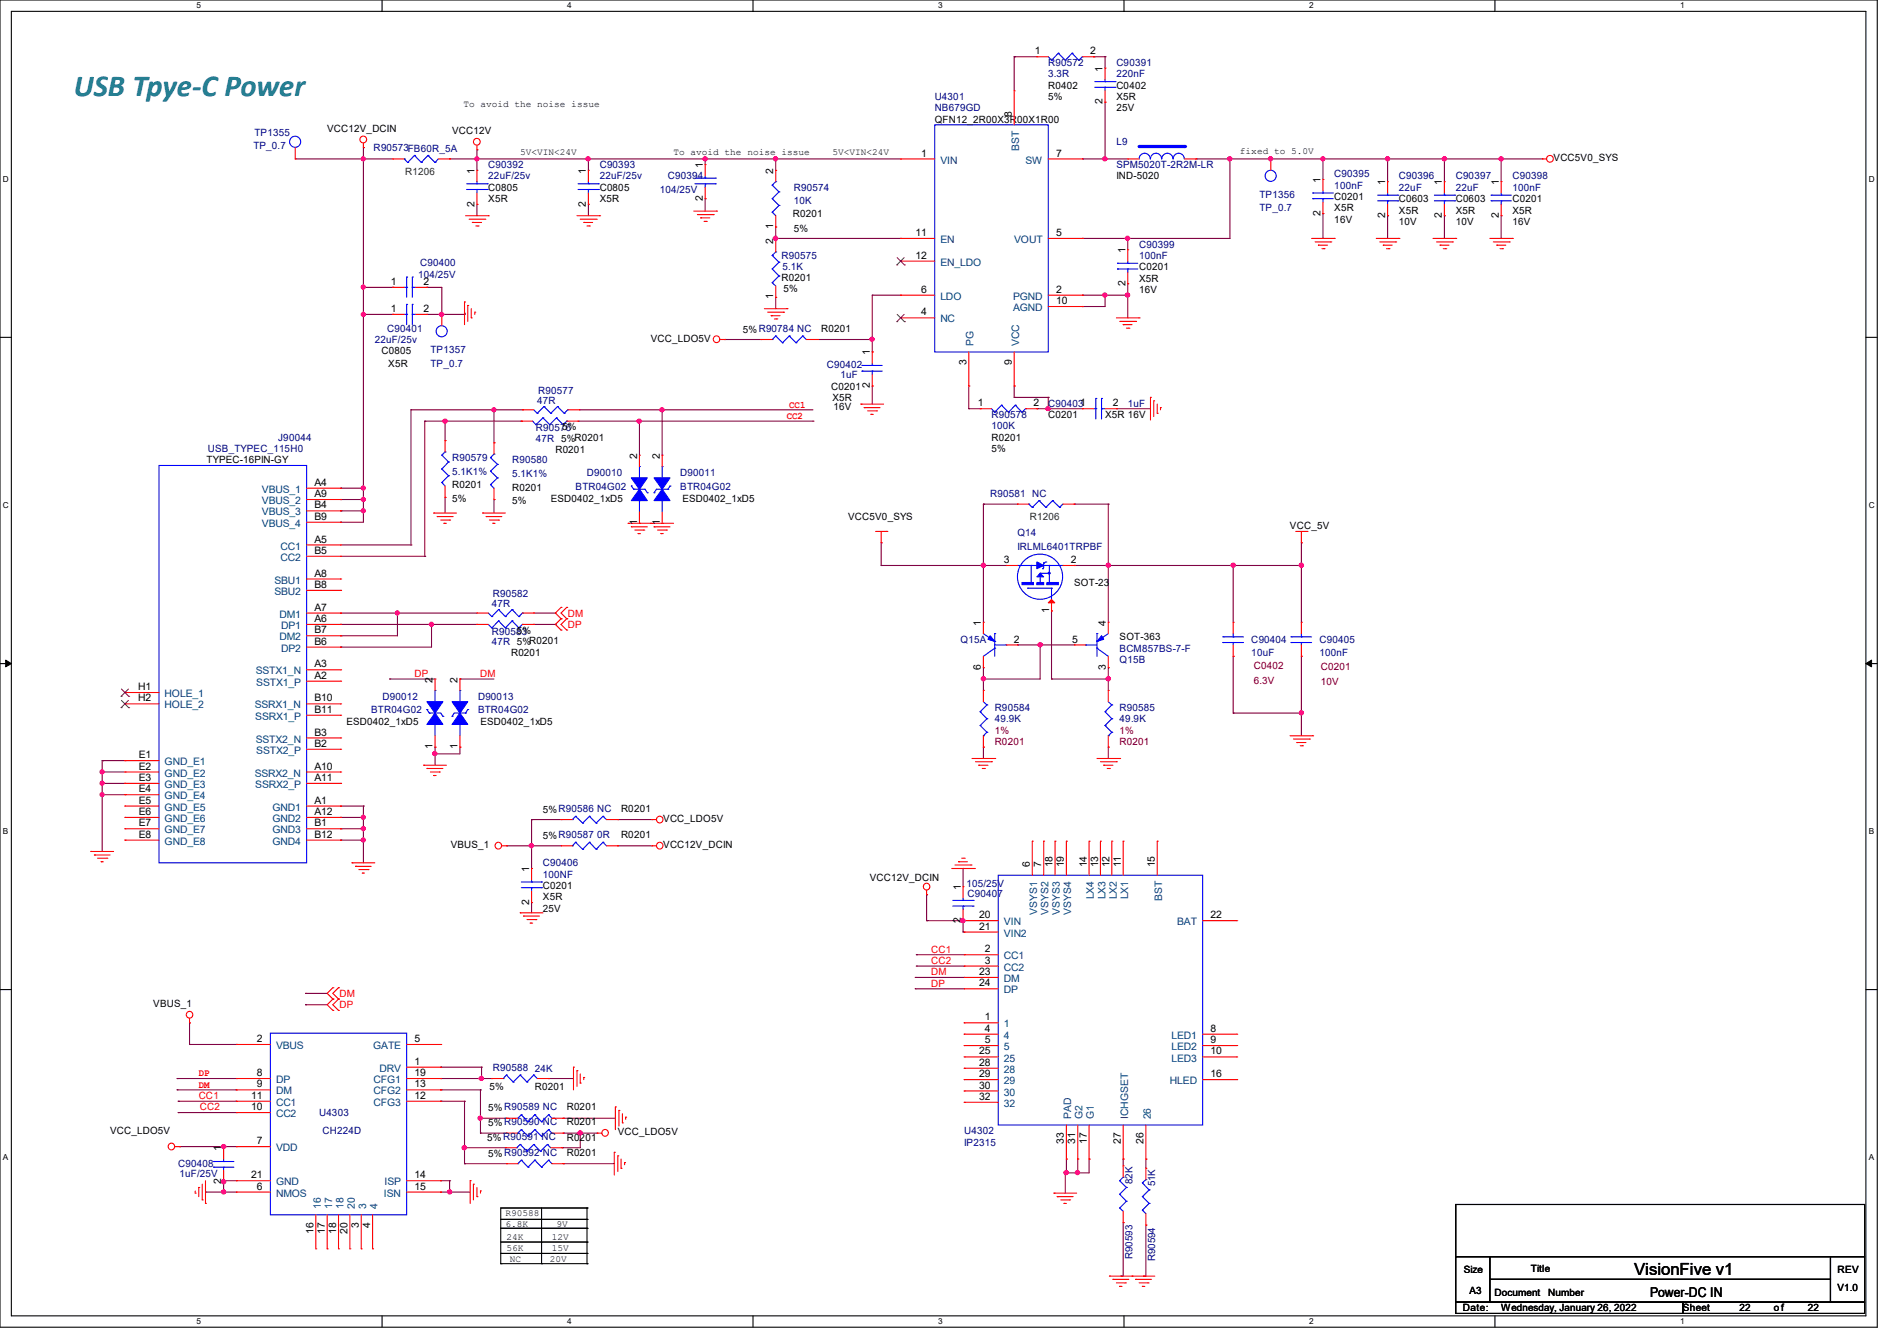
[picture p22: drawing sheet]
<svg xmlns="http://www.w3.org/2000/svg" width="297mm" height="210mm" viewBox="0 0 297 210" stroke-linecap="round" stroke-linejoin="round" font-family="sans-serif">
<defs><g id="words">
<text font-size="4.8" fill="#008080" x="11.6" y="15.1">USB Tpye-C Power</text>
<text font-size="2.6" x="255.9" y="199.7">VisionFive v1</text>
<text font-size="2.1" x="258.4" y="203.2">Power-DC IN</text>
<g font-size="1.6">
<text x="162" y="8.5">1</text>
<text x="170.7" y="8.5">2</text>
<text x="172.6" y="11.2" transform="rotate(-90 172.6 11.2)">1</text>
<text x="164.1" y="13.9">R0402</text>
<text x="164.1" y="15.7">5%</text>
<text x="172.6" y="16.3" transform="rotate(-90 172.6 16.3)">2</text>
<text x="174.8" y="13.9">C0402</text>
<text x="174.8" y="15.7">X5R</text>
<text x="174.8" y="17.4">25V</text>
<text x="51.2" y="20.7">VCC12V_DCIN</text>
<text x="70.8" y="21">VCC12V</text>
<text x="146.3" y="19.2">QFN12_2R00X3R00X1R00</text>
<text x="158.4" y="18.3" transform="rotate(-90 158.4 18.3)">8</text>
<text x="74.3" y="27.2" transform="rotate(-90 74.3 27.2)">1</text>
<text x="76.5" y="29.9">C0805</text>
<text x="91.7" y="27.2" transform="rotate(-90 91.7 27.2)">1</text>
<text x="93.9" y="29.9">C0805</text>
<text x="110" y="26.3" transform="rotate(-90 110 26.3)">1</text>
<text x="121.1" y="27.2" transform="rotate(-90 121.1 27.2)">2</text>
<text x="144.2" y="24.5">1</text>
<text x="165.4" y="24.5">7</text>
<text x="174.8" y="28.1">IND-5020</text>
<text x="206.8" y="28.7" transform="rotate(-90 206.8 28.7)">1</text>
<text x="216.9" y="29" transform="rotate(-90 216.9 29)">1</text>
<text x="225.8" y="29" transform="rotate(-90 225.8 29)">1</text>
<text x="234.7" y="29" transform="rotate(-90 234.7 29)">1</text>
<text x="243.2" y="25.3">VCC5V0_SYS</text>
<text x="74.3" y="32.3" transform="rotate(-90 74.3 32.3)">2</text>
<text x="76.5" y="31.7">X5R</text>
<text x="91.7" y="32.3" transform="rotate(-90 91.7 32.3)">2</text>
<text x="93.9" y="31.7">X5R</text>
<text x="110" y="31.5" transform="rotate(-90 110 31.5)">2</text>
<text x="121.1" y="35.9" transform="rotate(-90 121.1 35.9)">1</text>
<text x="124.1" y="34">R0201</text>
<text x="206.8" y="33.8" transform="rotate(-90 206.8 33.8)">2</text>
<text x="208.9" y="31.3">C0201</text>
<text x="208.9" y="33.1">X5R</text>
<text x="208.9" y="34.9">16V</text>
<text x="216.9" y="34.1" transform="rotate(-90 216.9 34.1)">2</text>
<text x="219" y="31.7">C0603</text>
<text x="219" y="33.4">X5R</text>
<text x="219" y="35.2">10V</text>
<text x="225.8" y="34.1" transform="rotate(-90 225.8 34.1)">2</text>
<text x="227.9" y="31.7">C0603</text>
<text x="227.9" y="33.4">X5R</text>
<text x="227.9" y="35.2">10V</text>
<text x="234.7" y="34.1" transform="rotate(-90 234.7 34.1)">2</text>
<text x="236.8" y="31.7">C0201</text>
<text x="236.8" y="33.4">X5R</text>
<text x="236.8" y="35.2">16V</text>
<text x="121.1" y="38.2" transform="rotate(-90 121.1 38.2)">2</text>
<text x="124.3" y="36.3">5%</text>
<text x="143.3" y="37">11</text>
<text x="143.3" y="40.5">12</text>
<text x="165.4" y="37">5</text>
<text x="176.2" y="39.7" transform="rotate(-90 176.2 39.7)">1</text>
<text x="61.2" y="44.6">1</text>
<text x="66.3" y="44.6">2</text>
<text x="121.1" y="46.9" transform="rotate(-90 121.1 46.9)">1</text>
<text x="122.3" y="43.9">R0201</text>
<text x="122.7" y="45.7">5%</text>
<text x="144.2" y="45.8">6</text>
<text x="165.4" y="47.6">10</text>
<text x="165.4" y="45.8">2</text>
<text x="176.2" y="44.8" transform="rotate(-90 176.2 44.8)">2</text>
<text x="178.3" y="42.3">C0201</text>
<text x="178.3" y="44.1">X5R</text>
<text x="178.3" y="45.9">16V</text>
<text x="61.2" y="48.9">1</text>
<text x="66.3" y="48.9">2</text>
<text x="101.9" y="53.5">VCC_LDO5V</text>
<text x="116.3" y="52.1">5%R90784 NC</text>
<text x="128.6" y="51.9">R0201</text>
<text x="144.2" y="49.4">4</text>
<text x="59.7" y="55.5">C0805</text>
<text x="60.8" y="57.4">X5R</text>
<text x="136.2" y="55.7" transform="rotate(-90 136.2 55.7)">1</text>
<text x="151.3" y="57.2" transform="rotate(-90 151.3 57.2)">3</text>
<text x="158.4" y="57.2" transform="rotate(-90 158.4 57.2)">9</text>
<text x="130.1" y="61">C0201</text>
<text x="130.3" y="62.8">X5R</text>
<text x="130.5" y="64.2">16V</text>
<text x="136.2" y="60.8" transform="rotate(-90 136.2 60.8)">2</text>
<text x="153.1" y="63.6">1</text>
<text x="161.8" y="63.6">2</text>
<text x="164.1" y="65.4">C0201</text>
<text x="173" y="65.4">X5R 16V</text>
<text x="174.2" y="63.6">2</text>
<text x="87" y="70.9">R0201</text>
<text x="88" y="67.4">5%</text>
<text x="99.7" y="71.8" transform="rotate(-90 99.7 71.8)">2</text>
<text x="103.3" y="71.8" transform="rotate(-90 103.3 71.8)">2</text>
<text x="155.2" y="69">R0201</text>
<text x="155.2" y="70.8">5%</text>
<text x="32.3" y="72.6">TYPEC-16PIN-GY</text>
<text x="49.2" y="76.1">A4</text>
<text x="49.2" y="77.9">A9</text>
<text x="70.8" y="76.5">R0201</text>
<text x="80.2" y="76.8">R0201</text>
<text x="49.2" y="81.4">B9</text>
<text x="49.2" y="79.6">B4</text>
<text x="70.8" y="78.6">5%</text>
<text x="80.2" y="78.9">5%</text>
<text x="86.2" y="78.6">ESD0402_1xD5</text>
<text x="99.7" y="82.3" transform="rotate(-90 99.7 82.3)">1</text>
<text x="103.3" y="82.3" transform="rotate(-90 103.3 82.3)">1</text>
<text x="106.8" y="78.6">ESD0402_1xD5</text>
<text x="132.8" y="81.4">VCC5V0_SYS</text>
<text x="202" y="82.9">VCC_5V</text>
<text x="49.2" y="85">A5</text>
<text x="49.2" y="86.7">B5</text>
<text x="157.2" y="88.2">3</text>
<text x="167.6" y="88.2">2</text>
<text x="49.2" y="95.6">A7</text>
<text x="49.2" y="90.3">A8</text>
<text x="49.2" y="92.1">B8</text>
<text x="168.2" y="91.8">SOT-23</text>
<text x="49.2" y="97.4">A6</text>
<text x="49.2" y="99.2">B7</text>
<text x="49.2" y="101">B6</text>
<text x="80.9" y="99.2">5%</text>
<text x="153.6" y="98" transform="rotate(-90 153.6 98)">1</text>
<text x="158.7" y="100.6">2</text>
<text x="164.3" y="96" transform="rotate(-90 164.3 96)">1</text>
<text x="167.8" y="100.6">5</text>
<text x="173.1" y="98" transform="rotate(-90 173.1 98)">4</text>
<text x="175.3" y="100.3">SOT-363</text>
<text x="49.2" y="106.3">A2</text>
<text x="49.2" y="104.5">A3</text>
<text x="67.7" y="106.9" transform="rotate(-90 67.7 106.9)">2</text>
<text x="71.6" y="106.9" transform="rotate(-90 71.6 106.9)">2</text>
<text x="80" y="102.8">R0201</text>
<text x="153.6" y="104.9" transform="rotate(-90 153.6 104.9)">6</text>
<text x="173.1" y="104.9" transform="rotate(-90 173.1 104.9)">3</text>
<text x="21.6" y="108.1">H1</text>
<text x="21.6" y="109.9">H2</text>
<text x="49.2" y="111.6">B11</text>
<text x="49.2" y="109.9">B10</text>
<text x="54.2" y="113.6">ESD0402_1xD5</text>
<text x="75.2" y="113.6">ESD0402_1xD5</text>
<text x="21.7" y="118.7">E1</text>
<text x="49.2" y="115.2">B3</text>
<text x="49.2" y="117">B2</text>
<text x="67.7" y="117.3" transform="rotate(-90 67.7 117.3)">1</text>
<text x="71.6" y="117.3" transform="rotate(-90 71.6 117.3)">1</text>
<text x="21.7" y="120.5">E2</text>
<text x="21.7" y="122.3">E3</text>
<text x="21.7" y="124.1">E4</text>
<text x="21.7" y="125.9">E5</text>
<text x="49.2" y="125.9">A1</text>
<text x="49.2" y="120.5">A10</text>
<text x="49.2" y="122.3">A11</text>
<text x="21.7" y="127.6">E6</text>
<text x="21.7" y="129.4">E7</text>
<text x="21.7" y="131.2">E8</text>
<text x="49.2" y="127.6">A12</text>
<text x="49.2" y="131.2">B12</text>
<text x="49.2" y="129.4">B1</text>
<text x="85" y="127.3">5%R90586 NC</text>
<text x="85" y="131.4">5%R90587 0R</text>
<text x="97.2" y="127.1">R0201</text>
<text x="97.2" y="131.2">R0201</text>
<text x="103.8" y="128.7">VCC_LDO5V</text>
<text x="70.6" y="132.8">VBUS_1</text>
<text x="82.8" y="136.6" transform="rotate(-90 82.8 136.6)">1</text>
<text x="103.8" y="132.8">VCC12V_DCIN</text>
<text x="161.3" y="135.8" transform="rotate(-90 161.3 135.8)">6</text>
<text x="163" y="135.8" transform="rotate(-90 163 135.8)">7</text>
<text x="164.8" y="135.8" transform="rotate(-90 164.8 135.8)">18</text>
<text x="166.6" y="135.8" transform="rotate(-90 166.6 135.8)">19</text>
<text x="170.1" y="135.8" transform="rotate(-90 170.1 135.8)">14</text>
<text x="171.9" y="135.8" transform="rotate(-90 171.9 135.8)">13</text>
<text x="173.7" y="135.8" transform="rotate(-90 173.7 135.8)">12</text>
<text x="175.5" y="135.8" transform="rotate(-90 175.5 135.8)">11</text>
<text x="180.8" y="135.8" transform="rotate(-90 180.8 135.8)">15</text>
<text x="82.8" y="141.7" transform="rotate(-90 82.8 141.7)">2</text>
<text x="85" y="139.2">C0201</text>
<text x="85" y="141">X5R</text>
<text x="85" y="142.8">25V</text>
<text x="136.2" y="138">VCC12V_DCIN</text>
<text x="150.4" y="139.4" transform="rotate(-90 150.4 139.4)">1</text>
<text x="153.3" y="143.8">20</text>
<text x="189.5" y="143.8">22</text>
<text x="150.4" y="144.5" transform="rotate(-90 150.4 144.5)">2</text>
<text x="153.3" y="145.6">21</text>
<text x="154.2" y="149.1">2</text>
<text x="153.3" y="152.7">23</text>
<text x="153.3" y="154.5">24</text>
<text x="154.2" y="150.9">3</text>
<text x="24" y="157.7">VBUS_1</text>
<text x="154.2" y="159.8">1</text>
<text x="154.2" y="161.6">4</text>
<text x="189.5" y="161.6">8</text>
<text x="40.2" y="163.2">2</text>
<text x="64.9" y="166.8">1</text>
<text x="64.9" y="163.2">5</text>
<text x="153.3" y="165.1">25</text>
<text x="153.3" y="166.9">28</text>
<text x="154.2" y="163.4">5</text>
<text x="189.5" y="163.4">9</text>
<text x="189.5" y="165.1">10</text>
<text x="39.3" y="173.9">10</text>
<text x="39.3" y="172.1">11</text>
<text x="40.2" y="168.5">8</text>
<text x="40.2" y="170.3">9</text>
<text x="64.9" y="172.1">12</text>
<text x="64.9" y="170.3">13</text>
<text x="64.9" y="168.5">19</text>
<text x="76.6" y="170.7">5%</text>
<text x="83.7" y="170.7">R0201</text>
<text x="88.7" y="173.9">R0201</text>
<text x="153.3" y="168.7">29</text>
<text x="153.3" y="170.5">30</text>
<text x="153.3" y="172.3">32</text>
<text x="189.5" y="168.7">16</text>
<text x="17.2" y="177.6">VCC_LDO5V</text>
<text x="40.2" y="179.2">7</text>
<text x="76.3" y="178.7">5%R90591 NC</text>
<text x="76.5" y="176.4">5%R90590 NC</text>
<text x="76.5" y="174.1">5%R90589 NC</text>
<text x="88.7" y="176.2">R0201</text>
<text x="88.7" y="178.7">R0201</text>
<text x="96.7" y="177.8">VCC_LDO5V</text>
<text x="166.6" y="179.2" transform="rotate(-90 166.6 179.2)">33</text>
<text x="168.4" y="179.2" transform="rotate(-90 168.4 179.2)">31</text>
<text x="170.1" y="179.2" transform="rotate(-90 170.1 179.2)">17</text>
<text x="175.5" y="179.2" transform="rotate(-90 175.5 179.2)">27</text>
<text x="179" y="179.2" transform="rotate(-90 179 179.2)">26</text>
<text x="34.6" y="185.4" transform="rotate(-90 34.6 185.4)">2</text>
<text x="34.6" y="180.3" transform="rotate(-90 34.6 180.3)">1</text>
<text x="39.3" y="184.5">21</text>
<text x="64.9" y="184.5">14</text>
<text x="76.5" y="181.2">5%R90592 NC</text>
<text x="88.7" y="181">R0201</text>
<text x="40.2" y="186.3">6</text>
<text x="64.9" y="186.3">15</text>
<text x="49.1" y="193.2" transform="rotate(-90 49.1 193.2)">16</text>
<text x="50.8" y="193.2" transform="rotate(-90 50.8 193.2)">17</text>
<text x="52.6" y="193.2" transform="rotate(-90 52.6 193.2)">18</text>
<text x="54.4" y="193.2" transform="rotate(-90 54.4 193.2)">20</text>
<text x="56.2" y="192.4" transform="rotate(-90 56.2 192.4)">3</text>
<text x="58" y="192.4" transform="rotate(-90 58 192.4)">4</text>
<text x="229.2" y="199.3">Size</text>
<text x="230.1" y="202.7">A3</text>
<text x="234" y="202.9">Document</text>
<text x="239.7" y="199.1">Title</text>
<text x="242.4" y="202.9">Number</text>
<text x="287.7" y="202.2">V1.0</text>
<text x="287.7" y="199.3">REV</text>
<text x="229" y="205.4">Date:</text>
<text x="235" y="205.4">Wednesday, January 26, 2022</text>
<text x="263.5" y="205.4">Sheet</text>
<text x="272.4" y="205.4">22</text>
<text x="277.7" y="205.4">o f</text>
<text x="283" y="205.4">22</text>
</g>
<g font-size="1.6" fill="#000080">
<text x="164.1" y="10.3">R90572</text>
<text x="174.8" y="10.3">C90391</text>
<text x="146.3" y="15.7">U4301</text>
<text x="146.3" y="17.4">NB679GD</text>
<text x="164.1" y="12.1">3.3R</text>
<text x="174.8" y="12.1">220nF</text>
<text x="39.7" y="23.3">TP_0.7</text>
<text x="39.8" y="21.3">TP1355</text>
<text x="58.5" y="23.7">R90573FB60R_5A</text>
<text x="174.8" y="22.8">L9</text>
<text x="76.5" y="26.3">C90392</text>
<text x="76.5" y="28.1">22uF/25v</text>
<text x="93.9" y="26.3">C90393</text>
<text x="93.9" y="28.1">22uF/25v</text>
<text x="104.6" y="28.1">C90394</text>
<text x="124.3" y="29.9">R90574</text>
<text x="174.8" y="26.3">SPM5020T-2R2M-LR</text>
<text x="208.9" y="27.8">C90395</text>
<text x="208.9" y="29.5">100nF</text>
<text x="219" y="28.1">C90396</text>
<text x="219" y="29.9">22uF</text>
<text x="227.9" y="28.1">C90397</text>
<text x="227.9" y="29.9">22uF</text>
<text x="236.8" y="28.1">C90398</text>
<text x="236.8" y="29.9">100nF</text>
<text x="103.3" y="30.2">104/25V</text>
<text x="124.3" y="32">10K</text>
<text x="197.2" y="30.9">TP1356</text>
<text x="197.2" y="33.1">TP_0.7</text>
<text x="65.8" y="41.6">C90400</text>
<text x="122.3" y="40.6">R90575</text>
<text x="178.3" y="38.8">C90399</text>
<text x="178.3" y="40.6">100nF</text>
<text x="65.4" y="43.6">104/25V</text>
<text x="122.5" y="42.3">5.1K</text>
<text x="58.7" y="53.7">22uF/25v</text>
<text x="60.6" y="51.9">C90401</text>
<text x="67.4" y="55.3">TP1357</text>
<text x="67.4" y="57.4">TP_0.7</text>
<text x="129.5" y="57.6">C90402</text>
<text x="131.6" y="59.2">1uF</text>
<text x="84.1" y="63.3">47R</text>
<text x="84.3" y="61.7">R90577</text>
<text x="155.2" y="65.4">R90578</text>
<text x="164.1" y="63.7">C904031</text>
<text x="176.6" y="63.7">1uF</text>
<text x="32.6" y="70.8">USB_TYPEC_115H0</text>
<text x="43.6" y="69">J90044</text>
<text x="83.9" y="67.6">R90576</text>
<text x="83.9" y="69.2">47R 5%R0201</text>
<text x="155.2" y="67.2">100K</text>
<text x="70.8" y="72.2">R90579</text>
<text x="70.8" y="74.3">5.1K1%</text>
<text x="80.2" y="72.6">R90580</text>
<text x="80.2" y="74.7">5.1K1%</text>
<text x="90.1" y="76.7">BTR04G02</text>
<text x="91.9" y="74.5">D90010</text>
<text x="106.5" y="74.5">D90011</text>
<text x="106.5" y="76.7">BTR04G02</text>
<text x="155" y="77.9">R90581 NC</text>
<text x="159.3" y="83.9">Q14</text>
<text x="159.3" y="86.1">IRLML6401TRPBF</text>
<text x="77" y="95.1">47R</text>
<text x="77.2" y="93.6">R90582</text>
<text x="77" y="99.4">R90583</text>
<text x="77" y="101">47R 5%R0201</text>
<text x="150.4" y="100.7">Q15A</text>
<text x="195.9" y="100.7">C90404</text>
<text x="206.6" y="100.7">C90405</text>
<text x="175.3" y="102.1">BCM857BS-7-F</text>
<text x="175.3" y="103.8">Q15B</text>
<text x="195.9" y="102.8">10uF</text>
<text x="206.6" y="102.8">100nF</text>
<text x="58.1" y="111.7">BTR04G02</text>
<text x="59.9" y="109.6">D90012</text>
<text x="74.8" y="109.6">D90013</text>
<text x="74.8" y="111.7">BTR04G02</text>
<text x="155.7" y="111.3">R90584</text>
<text x="155.7" y="113.1">49.9K</text>
<text x="175.3" y="111.3">R90585</text>
<text x="175.3" y="113.1">49.9K</text>
<text x="85" y="135.7">C90406</text>
<text x="85" y="137.5">100NF</text>
<text x="151.3" y="138.9">105/25V</text>
<text x="151.5" y="140.5">C90407</text>
<text x="77.2" y="167.7">R90588</text>
<text x="83.7" y="167.8">24K</text>
<text x="50" y="174.8">U4303</text>
<text x="50.5" y="177.6">CH224D</text>
<text x="151" y="177.6">U4302</text>
<text x="151" y="179.4">IP2315</text>
<text x="27.9" y="182.8">C90408</text>
<text x="28.1" y="184.4">1uF/25V</text>
<text x="177.3" y="185.5" transform="rotate(-90 177.3 185.5)">82K</text>
<text x="180.9" y="185.8" transform="rotate(-90 180.9 185.8)">51K</text>
<text x="177.3" y="197.2" transform="rotate(-90 177.3 197.2)">R90593</text>
<text x="180.9" y="197.5" transform="rotate(-90 180.9 197.5)">R90594</text>
</g>
<g font-size="1.6" fill="#004080">
<text x="159.6" y="23.7" transform="rotate(-90 159.6 23.7)">BST</text>
<text x="147.2" y="25.6">VIN</text>
<text x="160.6" y="25.6">SW</text>
<text x="147.2" y="38.1">EN</text>
<text x="147.2" y="41.6">EN_LDO</text>
<text x="158.8" y="38.1">VOUT</text>
<text x="147.2" y="46.9">LDO</text>
<text x="158.6" y="46.9">PGND</text>
<text x="147.2" y="50.5">NC</text>
<text x="158.6" y="48.7">AGND</text>
<text x="152.4" y="54.2" transform="rotate(-90 152.4 54.2)">PG</text>
<text x="159.6" y="54.2" transform="rotate(-90 159.6 54.2)">VCC</text>
<text x="41" y="77.2">VBUS_1</text>
<text x="41" y="79">VBUS_2</text>
<text x="41" y="82.5">VBUS_4</text>
<text x="41" y="80.7">VBUS_3</text>
<text x="43.9" y="86.1">CC1</text>
<text x="43.9" y="87.8">CC2</text>
<text x="43" y="91.4">SBU1</text>
<text x="43" y="93.2">SBU2</text>
<text x="43.8" y="96.7">DM1</text>
<text x="43.8" y="100.3">DM2</text>
<text x="44" y="98.5">DP1</text>
<text x="40" y="105.6">SSTX1_N</text>
<text x="40.1" y="107.4">SSTX1_P</text>
<text x="44" y="102.1">DP2</text>
<text x="25.8" y="109.2">HOLE_1</text>
<text x="25.8" y="111">HOLE_2</text>
<text x="39.9" y="111">SSRX1_N</text>
<text x="40" y="112.7">SSRX1_P</text>
<text x="25.8" y="119.8">GND_E1</text>
<text x="40" y="116.3">SSTX2_N</text>
<text x="40.1" y="118.1">SSTX2_P</text>
<text x="25.8" y="121.6">GND_E2</text>
<text x="25.8" y="123.4">GND_E3</text>
<text x="25.8" y="125.2">GND_E4</text>
<text x="39.9" y="121.6">SSRX2_N</text>
<text x="40" y="123.4">SSRX2_P</text>
<text x="25.8" y="127">GND_E5</text>
<text x="25.8" y="128.7">GND_E6</text>
<text x="25.8" y="130.5">GND_E7</text>
<text x="42.7" y="127">GND1</text>
<text x="42.7" y="128.7">GND2</text>
<text x="42.7" y="130.5">GND3</text>
<text x="25.8" y="132.3">GND_E8</text>
<text x="42.7" y="132.3">GND4</text>
<text x="162.4" y="143.3" transform="rotate(-90 162.4 143.3)">VSYS1</text>
<text x="164.2" y="143.3" transform="rotate(-90 164.2 143.3)">VSYS2</text>
<text x="165.9" y="143.3" transform="rotate(-90 165.9 143.3)">VSYS3</text>
<text x="167.7" y="143.3" transform="rotate(-90 167.7 143.3)">VSYS4</text>
<text x="171.3" y="140.8" transform="rotate(-90 171.3 140.8)">LX4</text>
<text x="173.1" y="140.8" transform="rotate(-90 173.1 140.8)">LX3</text>
<text x="174.8" y="140.8" transform="rotate(-90 174.8 140.8)">LX2</text>
<text x="176.6" y="140.8" transform="rotate(-90 176.6 140.8)">LX1</text>
<text x="182" y="141.2" transform="rotate(-90 182 141.2)">BST</text>
<text x="157.2" y="144.9">VIN</text>
<text x="157.2" y="146.7">VIN2</text>
<text x="184.3" y="144.9">BAT</text>
<text x="157.2" y="150.2">CC1</text>
<text x="157.2" y="152">CC2</text>
<text x="157.2" y="153.8">DM</text>
<text x="157.2" y="155.6">DP</text>
<text x="157.2" y="160.9">1</text>
<text x="43.2" y="164.3">VBUS</text>
<text x="58.4" y="164.3">GATE</text>
<text x="59.4" y="167.9">DRV</text>
<text x="157.2" y="162.7">4</text>
<text x="157.2" y="164.5">5</text>
<text x="157.2" y="166.2">25</text>
<text x="183.4" y="162.7">LED1</text>
<text x="183.4" y="164.5">LED2</text>
<text x="183.4" y="166.2">LED3</text>
<text x="43.2" y="169.6">DP</text>
<text x="43.2" y="171.4">DM</text>
<text x="43.2" y="173.2">CC1</text>
<text x="58.5" y="173.2">CFG3</text>
<text x="58.5" y="171.4">CFG2</text>
<text x="58.5" y="169.6">CFG1</text>
<text x="157.2" y="168">28</text>
<text x="157.2" y="169.8">29</text>
<text x="157.2" y="171.6">30</text>
<text x="157.2" y="173.4">32</text>
<text x="183.2" y="169.8">HLED</text>
<text x="43.2" y="175">CC2</text>
<text x="167.7" y="175.3" transform="rotate(-90 167.7 175.3)">PAD</text>
<text x="169.5" y="175.3" transform="rotate(-90 169.5 175.3)">G2</text>
<text x="171.3" y="175.3" transform="rotate(-90 171.3 175.3)">G1</text>
<text x="176.6" y="175.3" transform="rotate(-90 176.6 175.3)">ICHGSET</text>
<text x="180.2" y="175.3" transform="rotate(-90 180.2 175.3)">26</text>
<text x="43.2" y="180.3">VDD</text>
<text x="43.2" y="185.6">GND</text>
<text x="60.2" y="185.6">ISP</text>
<text x="43.2" y="187.4">NMOS</text>
<text x="50.2" y="189.4" transform="rotate(-90 50.2 189.4)">16</text>
<text x="52" y="189.4" transform="rotate(-90 52 189.4)">17</text>
<text x="53.8" y="189.4" transform="rotate(-90 53.8 189.4)">18</text>
<text x="55.5" y="189.4" transform="rotate(-90 55.5 189.4)">20</text>
<text x="57.3" y="189.4" transform="rotate(-90 57.3 189.4)">3</text>
<text x="59.1" y="189.4" transform="rotate(-90 59.1 189.4)">4</text>
<text x="60.1" y="187.4">ISN</text>
</g>
<g font-size="1.6" fill="#008000">
<text x="63.5" y="27.4">R1206</text>
<text x="161.2" y="81.4">R1206</text>
</g>
<g font-size="1.6" fill="#f00">
<text x="123.2" y="65.6">CC2</text>
<text x="123.6" y="63.8">CC1</text>
<text x="88.9" y="96.6">DM</text>
<text x="88.9" y="98.3">DP</text>
<text x="64.9" y="106">DP</text>
<text x="75.2" y="106">DM</text>
<text x="145.8" y="149.2">CC1</text>
<text x="145.8" y="151">CC2</text>
<text x="145.8" y="152.7">DM</text>
<text x="145.8" y="154.5">DP</text>
<text x="53.2" y="156.1">DM</text>
<text x="53.2" y="157.9">DP</text>
<text x="31.1" y="168.6">DP</text>
<text x="31.1" y="170.3">DM</text>
<text x="31.1" y="172.1">CC1</text>
<text x="31.3" y="173.9">CC2</text>
</g>
<g font-size="1.6" fill="#800000">
<text x="196.3" y="104.7">C0402</text>
<text x="196.3" y="107.1">6.3V</text>
<text x="206.8" y="104.9">C0201</text>
<text x="206.8" y="107.2">10V</text>
<text x="155.7" y="114.9">1%</text>
<text x="155.7" y="116.7">R0201</text>
<text x="175.3" y="114.9">1%</text>
<text x="175.3" y="116.7">R0201</text>
</g>
<g font-size="1.5">
<text x="72.6" y="16.7">To avoid the noise issue</text>
<text x="81.4" y="24.3">5V&lt;VIN&lt;24V</text>
<text x="105.5" y="24.3">To avoid the noise issue</text>
<text x="130.3" y="24.3">5V&lt;VIN&lt;24V</text>
<text x="194.1" y="24.2">fixed to 5.0V</text>
<text x="79.1" y="190.4">R90588</text>
<text x="79.1" y="192.2">6.8K</text>
<text x="79.3" y="194.1">24K</text>
<text x="79.3" y="195.9">56K</text>
<text x="79.8" y="197.7">NC</text>
<text x="86.1" y="197.7">20V</text>
<text x="86.4" y="194.1">12V</text>
<text x="86.4" y="195.9">15V</text>
<text x="87.1" y="192.2">9V</text>
</g>
<g font-size="1.3">
<text x="30.8" y="1.3">5</text>
<text x="88.8" y="1.3">4</text>
<text x="146.9" y="1.3">3</text>
<text x="205" y="1.3">2</text>
<text x="263.1" y="1.3">1</text>
<text x=".5" y="28.4">D</text>
<text x="292.6" y="28.4">D</text>
<text x=".5" y="79.5">C</text>
<text x="292.6" y="79.5">C</text>
<text x=".5" y="130.6">B</text>
<text x="292.6" y="130.6">B</text>
<text x=".5" y="181.7">A</text>
<text x="292.6" y="181.7">A</text>
<text x="30.8" y="207.4">5</text>
<text x="88.8" y="207.4">4</text>
<text x="146.9" y="207.4">3</text>
<text x="205" y="207.4">2</text>
<text x="263.1" y="207.4">1</text>
</g>
</g></defs>
<path d="M0 0h293.9v207.9h-293.9zM1.8 1.8h290.3v204.3h-290.3z" fill="none" stroke="#000" stroke-width=".17"/>
<g fill="#fff">
<path d="M30.8 .2h.7v1.4h-.7z"/>
<path d="M30.8 206.2h.7v1.4h-.7z"/>
</g>
<path d="M59.8 0v1.8M59.8 206.1v1.8" fill="none" stroke="#000" stroke-width=".17"/>
<g fill="#fff">
<path d="M88.8 .2h.7v1.4h-.7z"/>
<path d="M88.8 206.2h.7v1.4h-.7z"/>
</g>
<path d="M117.9 0v1.8M117.9 206.1v1.8" fill="none" stroke="#000" stroke-width=".17"/>
<g fill="#fff">
<path d="M146.9 .2h.7v1.4h-.7z"/>
<path d="M146.9 206.2h.7v1.4h-.7z"/>
</g>
<path d="M176 0v1.8M176 206.1v1.8" fill="none" stroke="#000" stroke-width=".17"/>
<g fill="#fff">
<path d="M205 .2h.7v1.4h-.7z"/>
<path d="M205 206.2h.7v1.4h-.7z"/>
</g>
<path d="M234.1 0v1.8M234.1 206.1v1.8" fill="none" stroke="#000" stroke-width=".17"/>
<g fill="#fff">
<path d="M263.1 .2h.6v1.4h-.6z"/>
<path d="M263.1 206.2h.6v1.4h-.6z"/>
<path d="M.5 27.3h.9v1.4h-.9z"/>
<path d="M292.6 27.3h.9v1.4h-.9z"/>
<path d="M.5 78.4h.9v1.4h-.9z"/>
<path d="M292.6 78.4h.9v1.4h-.9z"/>
</g>
<path d="M0 52.8h1.8M292.1 52.8h1.8" fill="none" stroke="#000" stroke-width=".17"/>
<g fill="#fff">
<path d="M.5 129.5h.8v1.4h-.8z"/>
<path d="M292.6 129.5h.8v1.4h-.8z"/>
</g>
<path d="M0 103.9h1.8M292.1 103.9h1.8" fill="none" stroke="#000" stroke-width=".17"/>
<path d="M.9 103.4l.9 .5-.9 .5zM292.1 103.9l.9-.5v1z" fill="#000" stroke="#000" stroke-width=".16"/>
<g fill="#fff">
<path d="M.5 180.5h.8v1.4h-.8z"/>
<path d="M292.6 180.5h.8v1.4h-.8z"/>
</g>
<g fill="none" stroke="#000" stroke-width=".17">
<path d="M0 155h1.8M292.1 155h1.8M78.4 197.9h.1M78.4 191h13.5M78.4 192.4h13.5M78.4 194.5h13.5M78.4 196.3h13.5M78.4 197.9h13.5M84.8 197.9h.1M84.8 189.2v8.7M91.9 189.2h.1M91.9 191h.1"/>
<path d="M91.9 192.4h.1M91.9 194.5h.1M91.9 196.3h.1M91.9 197.9h.1M91.9 189.2h-13.5v8.7M91.9 189.2v8.7M227.9 188.6h64v8.2h-64zM227.9 196.8h5.4v7.1h-5.4zM233.3 196.8h53.3v3.6h-53.3zM286.6 196.8h5.3v7.1h-5.3zM227.9 203.9h35.6v1.8h-35.6zM233.3 200.4h53.3v3.5h-53.3z"/>
<path d="M263.5 203.9h28.4v1.8h-28.4z"/>
</g>
<g fill="none" stroke="#800040" stroke-width=".17">
<path d="M158.8 8.9h.1M158.8 8.9v5.3M158.8 8.9h3.5M171.2 8.9h.1M171.2 8.9h1.8M173 16h.1M173 8.9h.1M173 8.9v1.8M173 16v8.9M46.2 24.9h15.3M56.9 23.1h.1M56.9 24.9h.1"/>
<path d="M56.9 23.1v58.7h-3.6M70.4 24.9h.1M70.4 24.9h70.6M74.7 24.9h.1M74.7 32h.1M74.7 23.5h.1M74.7 23.5v3.2M74.7 32v1.8M92.1 24.9h.1M92.1 32h.1M92.1 24.9v1.8M92.1 32v1.8"/>
<path d="M110.4 31.1h.1M110.4 24.9h.1M110.4 24.9v.9M110.4 31.1v2M121.5 35.6h.1M121.5 37.3h.1M121.5 24.9h.1M121.5 24.9v1.8M121.5 35.6v2.1M121.5 37.3h19.5M169.5 24.9h.1M169.5 37.3h.1"/>
<path d="M169.5 24.9h7.1M173 24.9h.1M176.6 37.3h.1M176.6 37.3v1.8M187.2 24.9h.1M187.2 24.9h54.3M192.6 24.9h.1M192.6 24.9v12.4h-23.1M199 24.9h.1M207.1 24.9h.1M207.1 33.4h.1M207.1 24.9v3.2"/>
<path d="M207.1 33.4v3.9M217.3 33.8h.1M217.3 24.9h.1M217.3 24.9v3.5M217.3 33.8v3.5M226.1 33.8h.1M226.1 24.9h.1M226.1 24.9v3.5M226.1 33.8v3.5M235 33.8h.1M235 24.9h.1M235 24.9v3.5"/>
<path d="M235 33.8v3.5M56.9 45h.1M56.9 49.2h.1M56.9 49.2h4.6M56.9 45h4.6M61.5 45h.1M66.8 45h.1M66.8 49.2h5.9M66.8 45h2.4v4.2M69.2 49.2h.1M72.7 49.1h.1M72.7 49.2h.1"/>
<path d="M72.7 49.1v.1M113.5 53.2h.1M113.5 53.2h5.6M121.5 46.6h.1M121.5 46.6v1.7M128 53.2h8.6M136.6 53.2h.1M136.6 46.2h.1M136.6 55.1h.1M136.6 46.2v8.9M136.6 46.2h4.4M169.5 46.2h.1"/>
<path d="M169.5 48h.1M169.5 46.2h7.1M173 46.2h.1M173 46.2v1.8h-3.5M176.6 44.4h.1M176.6 46.2h.1M176.6 44.4v5.4M53.3 78.2h.1M53.3 76.5h.1M53.3 78.2h3.6M53.3 76.5h3.6M56.9 76.5h.1"/>
<path d="M56.9 78.2h.1M64.3 64.2h.1M64.3 64.2h17.5M64.3 64.2v21.1M66.5 66h.1M66.5 66h15.1M66.5 66v21.1M69.7 77.9h.1M69.7 66h.1M69.7 69h.1M69.7 66v3M69.7 77.9v2.4"/>
<path d="M77.3 78.2h.1M77.3 64.2h.1M77.3 69.3h.1M77.3 64.2v5.1M77.3 78.2v2.1M81.6 66h.1M81.8 64.2h.1M90.5 66h36.8M90.7 64.2h.1M90.7 64.2h36.4M100.1 66h.1M100.1 66v5.3"/>
<path d="M103.7 64.2h.1M103.7 64.2v7.1M127.1 64.2h.1M127.3 66h.1M136.6 60.5h.1M136.6 60.5v2.8M151.7 64h.1M151.7 60.5h.1M151.7 64h1.8M151.7 60.5v3.5M154 79h.1M154 79v18.5"/>
<path d="M154 79h5.3M158.8 62.2h.1M158.8 60.5h.1M158.8 60.5v1.7M158.8 62.2h5.3M162.3 64h.1M162.3 64h7.2M164.1 64h.1M164.1 62.2h.1M164.1 62.2v1.8M168.2 79h.1M168.2 79h5.3"/>
<path d="M173.5 79h.1M173.5 79v18.5M174.8 64h.1M174.8 64h5.3M53.3 99.6h.1M53.3 96h.1M53.3 97.8h.1M53.3 80h.1M53.3 81.8h.1M53.3 96h21.4M53.3 97.8h21.4M53.3 80h3.6"/>
<path d="M53.3 85.3h11M53.3 87.1h13.2M56.9 80h.1M62.2 96h.1M62.2 96v3.6h-8.9M64.3 85.3h.1M66.5 87.1h.1M67.6 97.8h.1M67.6 97.8v3.5h-14.3M83.6 96h3.4M83.6 97.8h3.4M87 96h.1"/>
<path d="M87 97.8h.1M138 88.6h.1M138 85h.1M138 88.6h19.5M138 85v3.6M154 88.6h.1M164.6 95.7h.1M164.6 95.7v10.6M168.2 88.6h.1M168.2 88.6h35.6M173.5 88.6h.1M193.1 88.6h.1"/>
<path d="M193.1 88.6v8.9M203.8 88.6h.1M203.8 85h.1M203.8 85v12.5M16 119.1h.1M16 119.1h3.6M16 119.1v14.2M53.3 101.3h.1M61 106.3h.1M61 106.3h7.1M68.1 118.1h.1M68.1 117h.1"/>
<path d="M68.1 117v2.8M72 106.3h.1M72 117h.1M72 117v1.1h-3.9M72 106.3h5.3M154 104.6h.1M154 117h.1M154 106.3h.1M154 104.6v3.5M154 117v1.8M159.3 101h.1M159.3 101h8.9"/>
<path d="M162.9 101h.1M162.9 101v5.3h-8.9M164.6 106.3h.1M164.6 106.3h8.9M173.5 104.6h.1M173.5 117h.1M173.5 106.3h.1M173.5 104.6v3.5M173.5 117v1.8M193.1 102.8h.1M193.1 111.7h.1M193.1 102.8v8.9"/>
<path d="M193.1 111.7h10.7M203.8 102.8h.1M203.8 111.7h.1M203.8 102.8v12.4M16 120.9h.1M16 122.7h.1M16 124.5h.1M16 120.9h3.6M16 122.7h3.6M16 124.5h3.6M53.3 126.2h.1M53.3 128h.1"/>
<path d="M53.3 129.8h.1M53.3 131.6h.1M53.3 126.2h3.6M53.3 128h3.6M53.3 129.8h3.6M53.3 131.6h3.6M56.9 126.2h.1M56.9 128h.1M56.9 129.8h.1M56.9 131.6h.1M56.9 126.2v8.9M79.3 132.5h.1"/>
<path d="M79.3 132.5h8.5M83.2 132.5h.1M83.2 128.4h.1M83.2 128.4v7.6M83.2 128.4h4.6M96.7 132.5h.1M96.7 128.4h.1M96.7 132.5h5.4M96.7 128.4h5.4M150.8 136h.1M150.8 136v2.9M47.8 155.6h.1"/>
<path d="M47.8 157.4h.1M47.8 155.6h3.4M47.8 157.4h3.4M83.2 141.4h.1M83.2 141.4v1.6M143.3 153.1h.1M143.3 154.9h.1M143.3 153.1h7.7M143.3 154.9h7.7M143.5 151.3h.1M143.5 149.5h.1M143.5 151.3h7.5"/>
<path d="M143.5 149.5h7.5M145.1 140.1h.1M145.1 144.2h.1M145.1 144.2h5.9M145.1 140.1v4.1M150.8 144.2h.1M150.8 146h.1M150.8 144.2v1.8M150.8 146h.2M27.7 168.9h.1M27.7 170.7h.1M27.7 168.9h9.3"/>
<path d="M27.7 170.7h9.3M27.9 174.2h.1M27.9 172.5h.1M27.9 174.2h9.1M27.9 172.5h9.1M28.1 179.6h.1M28.1 179.6h8.9M29.7 160.2h.1M29.7 163.6h.1M29.7 160.2v3.4M29.7 163.6h7.3M35 179.6h.1"/>
<path d="M35 179.6v.1M69 168.9h.1M69 167.1h.1M69 170.7h.1M69 172.5h.1M69 168.9h8M69 172.5h3.7M69 170.7h6.2M69 167.1h6.4M72.7 172.5h.1M72.7 179.7h.1M72.7 172.5v9.7"/>
<path d="M72.7 179.7h6.4M75.2 170.7h.1M75.2 177.5h.1M75.2 175.1h.1M75.2 170.7v6.8M75.2 177.5h4.1M75.2 175.1h4.1M75.4 167.1h.1M75.4 168.9h.1M75.4 167.1v1.8M85.9 168.9h.1M85.9 168.9h3.9"/>
<path d="M88 179.7h.1M88.2 175.1h.1M88.2 177.5h.1M88.2 177.5h5.3M88.2 175.1h8.2M90.8 177.5h.1M90.8 177.5v2.2h-2.8M32.2 186.7h.1M32.2 186.7h4.8M35 184.9h.1M35 185.1h.1M35 186.7h.1"/>
<path d="M35 184.9h2M35 184.9v1.8M69 186.7h.1M69 184.9h.1M69 186.7h4.6M69 184.9h1.4M70.4 184.9h.1M70.4 186.7h.1M70.4 184.9v1.8M72.7 182.2h.1M72.7 182.2h6.6M88.2 182.2h.1"/>
<path d="M88.2 182.2h8M166.8 183.7h.1M166.8 183.7v3.2M167 183.7h.1M167 181.5h.1M167 181.5v2.2M168.7 183.7h.1M168.7 181.5h.1M168.7 181.5v2.2M170.5 181.5h.1M170.5 181.5v2.2h-3.7M175.5 199.9h.1"/>
<path d="M175.9 191.5h.1M175.9 181.5h.1M175.9 181.5v1.1M175.9 191.5v8.4h-.4M179 199.9h.1M179.4 181.5h.1M179.4 191.9h.1M179.4 181.5v1.5M179.4 191.9v8h-.4"/>
</g>
<g fill="#f0f" stroke="#f0f" stroke-width=".17">
<circle cx="74.7" cy="24.9" r=".32"/>
<circle cx="92.1" cy="24.9" r=".33"/>
<circle cx="56.9" cy="128" r=".32"/>
<circle cx="56.9" cy="131.6" r=".32"/>
<circle cx="56.9" cy="129.8" r=".32"/>
<circle cx="16" cy="120.9" r=".32"/>
<circle cx="16" cy="122.7" r=".32"/>
<circle cx="16" cy="124.4" r=".32"/>
<circle cx="62.2" cy="96" r=".32"/>
<circle cx="67.5" cy="97.8" r=".32"/>
<circle cx="56.9" cy="80" r=".32"/>
<circle cx="56.9" cy="78.2" r=".32"/>
<circle cx="56.9" cy="24.9" r=".32"/>
<circle cx="56.9" cy="45" r=".32"/>
<circle cx="100.1" cy="66" r=".33"/>
<circle cx="103.6" cy="64.2" r=".33"/>
<circle cx="235" cy="24.9" r=".33"/>
<circle cx="207.1" cy="24.9" r=".32"/>
<circle cx="226.2" cy="24.9" r=".33"/>
<circle cx="217.3" cy="24.9" r=".33"/>
<circle cx="75.4" cy="168.9" r=".33"/>
<circle cx="70.4" cy="186.7" r=".33"/>
<circle cx="35" cy="185.1" r=".33"/>
<circle cx="68.1" cy="118" r=".33"/>
<circle cx="35" cy="179.6" r=".33"/>
<circle cx="75.2" cy="175.1" r=".33"/>
<circle cx="72.7" cy="179.7" r=".33"/>
<circle cx="90.9" cy="177.4" r=".33"/>
<circle cx="35" cy="186.7" r=".33"/>
<circle cx="56.9" cy="49.2" r=".32"/>
<circle cx="56.9" cy="76.4" r=".32"/>
<circle cx="69.1" cy="49.2" r=".33"/>
<circle cx="166.9" cy="183.6" r=".33"/>
<circle cx="168.7" cy="183.6" r=".33"/>
<circle cx="150.8" cy="144.2" r=".33"/>
<circle cx="77.3" cy="64.2" r=".32"/>
<circle cx="69.7" cy="66" r=".33"/>
<circle cx="164.1" cy="64" r=".33"/>
<circle cx="173" cy="24.9" r=".33"/>
<circle cx="192.5" cy="24.9" r=".33"/>
<circle cx="121.4" cy="24.9" r=".33"/>
<circle cx="110.4" cy="24.9" r=".33"/>
<circle cx="176.5" cy="37.3" r=".33"/>
<circle cx="176.5" cy="46.2" r=".33"/>
<circle cx="173" cy="46.2" r=".33"/>
<circle cx="121.4" cy="37.3" r=".33"/>
<circle cx="83.2" cy="132.4" r=".33"/>
<circle cx="198.9" cy="24.9" r=".33"/>
<circle cx="203.8" cy="88.5" r=".33"/>
<circle cx="154" cy="88.5" r=".33"/>
<circle cx="203.8" cy="111.6" r=".33"/>
<circle cx="193.1" cy="88.5" r=".33"/>
<circle cx="173.5" cy="106.3" r=".33"/>
<circle cx="154" cy="106.3" r=".33"/>
<circle cx="162.9" cy="101" r=".33"/>
<circle cx="173.5" cy="88.5" r=".33"/>
<circle cx="136.5" cy="53.1" r=".33"/>
</g>
<g fill="none" stroke="#f00" stroke-width=".17">
<path d="M56.9 23.1h.1M56.9 22.4v.7M72.9 33.8h3.6M73.4 34.3h2.5M74 34.8h.1M74 34.8h1.4M74.5 35.4h.3M74.7 23.5h.1M74.7 22.8v.7M74.8 35.4h.1M75.9 34.3h.1M76.5 33.8h.1"/>
<path d="M90.3 33.8h3.6M90.8 34.3h2.5M91.4 34.8h.1M91.4 34.8h1.4M91.9 35.4h.4M92.3 35.4h.1M93.3 34.3h.1M93.9 33.8h.1M108.6 33.1h3.6M109.2 33.6h2.5M109.7 34.1h.1M109.7 34.1h1.4"/>
<path d="M110.2 34.7h.4M110.6 34.7h.1M111.7 33.6h.1M112.2 33.1h.1M176.6 39.1h.1M176.6 39.1v1.8M205.4 37.3h3.5M205.9 37.9h2.5M206.4 38.4h.1M206.4 38.4h1.5M207 38.9h.3M207.3 38.9h.1"/>
<path d="M208.4 37.9h.1M208.9 37.3h.1M215.5 37.3h3.5M216 37.9h2.5M216.6 38.4h.1M216.6 38.4h1.4M217.1 38.9h.4M217.5 38.9h.1M218.5 37.9h.1M219 37.3h.1M224.4 37.3h3.5M224.9 37.9h2.5"/>
<path d="M225.5 38.4h.1M225.5 38.4h1.4M226 38.9h.4M226.4 38.9h.1M227.4 37.9h.1M227.9 37.3h.1M233.3 37.3h3.5M233.8 37.9h2.5M234.4 38.4h.1M234.4 38.4h1.4M234.9 38.9h.3M235.2 38.9h.1"/>
<path d="M236.3 37.9h.1M236.8 37.3h.1M241.5 24.9h.1M241.5 24.9h.6M72.7 47.3h.1M72.7 47.3v3.5M73.2 47.8h.1M73.2 47.8v2.5M73.8 49.8h.1M73.8 48.3v1.5M74.3 48.9h.1M74.3 48.9v.3"/>
<path d="M112.7 53.2h.8M113.5 53.2h.1M119.1 53.2h.1M119.1 53.2h1.8M119.7 48.3h3.5M120.2 48.9h2.5M120.7 49.4h.1M120.7 49.4h1.4M121.2 50h.4M121.6 50h.1M122.7 48.9h.1M123.2 48.3h.1"/>
<path d="M126.2 53.2h1.8M128 53.2h.1M136.6 55.1h.1M136.6 55.1v1.8M136.6 58.7v1.8M174.8 49.8h3.6M175.3 50.3h2.5M175.9 50.8h.1M175.9 50.8h1.3M176.4 51.4h.3M176.6 44.4h.1M176.6 42.7v1.7"/>
<path d="M176.7 51.4h.1M177.8 50.3h.1M178.4 49.8h.1M69.7 77.9h.1M69.7 69h.1M69.7 69v1.8M69.7 76.1v1.8M81.6 66h.1M81.6 66h1.8M88.7 66h1.8M90.5 66h.1M103.7 71.3h.1"/>
<path d="M103.7 71.3v1.8M134.8 63.3h.1M134.8 63.3h3.5M135.3 63.8h.1M135.3 63.8h2.5M135.8 64.3h1.4M136.4 64.9h.1M136.4 64.9h.3M136.6 60.5h.1M137.2 64.3h.1M153.5 64h.1M153.5 64h1.7"/>
<path d="M160.6 64h1.7M162.3 64h.1M180.1 62.2h.1M180.1 62.2v3.6M180.6 62.8h.1M180.6 62.8v2.4M181.2 64.7h.1M181.2 63.3v1.4M181.7 63.8h.1M181.7 63.8v.4M67.9 80.3h.1M67.9 80.3h3.6"/>
<path d="M68.5 80.9h.1M68.5 80.9h2.5M69 81.4h1.4M69.5 82h.1M69.5 82h.4M70.4 81.4h.1M74.7 97.8h.1M74.7 97.8h1.8M75.6 80.3h.1M75.6 80.3h3.5M76.1 80.9h.1M76.1 80.9h2.5"/>
<path d="M76.6 81.4h1.5M77.2 82h.1M77.2 82h.3M78.1 81.4h.1M81.8 97.8h1.8M83.6 97.8h.1M87.8 95.1h.1M87.8 96.9h.1M87.8 98.7h.1M87.8 95.1l-.8 .9 .8 .9M87.8 96.9l-.8 .9 .8 .9M88.7 96.9h.1"/>
<path d="M88.7 95.1h.1M88.7 98.7h.1M88.7 95.1l-.9 .9 .9 .9M88.7 96.9l-.9 .9 .9 .9M98.3 82h.1M98.3 82h7.2M98.8 82.5h.1M98.8 82.5h2.5M99.4 83h1.4M99.9 83.6h.1M99.9 83.6h.4M100.8 83h.1"/>
<path d="M101.9 82h.1M102.4 82.5h.1M102.4 82.5h2.5M103 83h1.4M103.5 83.6h.1M103.5 83.6h.3M103.7 82h.1M103.7 80.2v1.8M104.4 83h.1M137.1 83.2h1.8M138 85h.1M138 83.2v1.8"/>
<path d="M138.9 83.2h.1M157.5 88.6h.1M157.5 88.6h1.8M164.6 95.7h.1M164.6 93.9v1.8M166.4 88.6h1.8M168.2 88.6h.1M193.1 97.5h.1M193.1 97.5v1.7M202.9 83.2h1.7M203.8 85h.1M203.8 83.2v1.8"/>
<path d="M204.6 83.2h.1M66.3 119.8h.1M66.3 119.8h3.6M152.2 118.8h3.5M152.7 119.3h2.5M153.2 119.8h.1M153.2 119.8h1.5M155.2 119.3h.1M155.7 118.8h.1M171.7 118.8h3.6M172.3 119.3h2.5M172.8 119.8h.1"/>
<path d="M172.8 119.8h1.4M173.5 108.1h.1M173.5 117h.1M173.5 108.1v1.8M173.5 115.2v1.8M174.8 119.3h.1M175.3 118.8h.1M193.1 102.8h.1M193.1 101v1.8M202 115.2h3.5M202.5 115.7h2.5M203 116.3h.1"/>
<path d="M203 116.3h1.5M203.6 116.8h.3M203.9 116.8h.1M205 115.7h.1M205.5 115.2h.1M14.2 133.3h.1M14.2 133.3h3.6M14.8 133.9h.1M14.8 133.9h2.4M15.3 134.4h1.4M15.8 135h.1M15.8 135h.4"/>
<path d="M16.7 134.4h.1M55.1 135.1h.1M55.1 135.1h3.6M55.7 135.7h.1M55.7 135.7h2.4M56.2 136.2h1.4M56.7 136.7h.1M56.7 136.7h.4M57.6 136.2h.1M66.8 120.4h.1M66.8 120.4h2.5M67.4 120.9h1.4"/>
<path d="M67.9 121.5h.1M67.9 121.5h.4M68.8 120.9h.1M78.6 132.5h.7M79.3 132.5h.1M102.1 132.5h.1M102.1 128.4h.1M102.1 132.5h.7M102.1 128.4h.7M145.1 139.4v.7M149 136h3.6M149.5 135.5h2.5"/>
<path d="M150.1 135h.1M150.1 135h1.4M150.6 134.4h.4M151 134.4h.1M152 135.5h.1M152.6 136h.1M153.8 120.4h.3M154.1 120.4h.1M161.6 131.7h.1M161.6 131.7v5.4M163.4 131.7h.1M163.4 131.7v5.4"/>
<path d="M165.2 131.7h.1M165.2 131.7v5.4M167 131.7h.1M167 131.7v5.4M170.5 131.7h.1M170.5 131.7v5.4M172.3 131.7h.1M172.3 131.7v5.4M173.4 120.4h.3M173.7 120.4h.1M174.1 131.7h.1M174.1 131.7v5.4"/>
<path d="M175.9 131.7h.1M175.9 131.7v5.4M181.2 131.7h.1M181.2 131.7v5.4M29.7 159.5v.7M52.1 154.7h.1M52.1 156.5h.1M52.1 158.2h.1M52.1 154.7l-.9 .9 .9 .9M52.1 156.5l-.9 .9 .9 .8M53 156.5h.1M53 154.7h.1"/>
<path d="M53 158.2h.1M53 154.7l-.9 .9 .9 .9M53 156.5l-.9 .9 .9 .8M81.4 143h.1M81.4 143h3.6M82 143.5h.1M82 143.5h2.5M82.5 144h1.4M83 144.6h.1M83 144.6h.4M83.9 144h.1M145.1 140.1h.1"/>
<path d="M151 149.5h.1M151 151.3h.1M151 144.2h.1M151 146h.1M151 153.1h.1M151 154.9h.1M151 149.5h5.3M151 151.3h5.3M151 144.2h5.3M151 146h5.3M151 153.1h5.3M151 154.9h5.3"/>
<path d="M188.3 144.2h5.3M193.6 144.2h.1M27.4 179.6h.7M28.1 179.6h.1M29.7 160.2h.1M77 168.9h.1M77 168.9h1.8M79.3 177.5h.1M79.3 175.1h.1M79.3 177.5h1.8M79.3 175.1h1.8M84.1 168.9h1.8"/>
<path d="M85.9 168.9h.1M86.4 177.5h1.8M86.4 175.1h1.8M88.2 177.5h.1M88.2 175.1h.1M89.8 167.1h.1M89.8 167.1v3.6M90.3 167.7h.1M90.3 167.7v2.4M90.8 169.6h.1M90.8 168.2v1.4M91.4 168.7h.1"/>
<path d="M91.4 168.7v.4M93.5 177.5h.1M93.5 177.5h.7M96.4 173.4h.1M96.4 173.4v3.5M96.9 173.9h.1M96.9 173.9v2.5M97.5 175.9h.1M97.5 174.4v1.5M98 175h.1M98 175v.3M151 160.2h.1"/>
<path d="M151 162h.1M151 163.7h.1M151 165.5h.1M151 167.3h.1M151 169.1h.1M151 170.9h.1M151 172.6h.1M151 160.2h5.3M151 162h5.3M151 163.7h5.3M151 165.5h5.3M151 169.1h5.3"/>
<path d="M151 167.3h5.3M151 170.9h5.3M151 172.6h5.3M167 176.2v5.3M168.7 176.2v5.3M170.5 176.2v5.3M175.9 176.2v5.3M179.4 176.2v5.3M188.3 162h5.3M188.3 163.7h5.3M188.3 165.5h5.3M188.3 169.1h5.3"/>
<path d="M193.6 162h.1M193.6 163.7h.1M193.6 165.5h.1M193.6 169.1h.1M30.6 186.9h.1M30.6 186.5v.4M31.1 186h.1M31.1 186v1.4M31.7 187.9h.1M31.7 185.5v2.4M32.2 188.5h.1M32.2 184.9v3.6"/>
<path d="M73.6 184.9h.1M73.6 184.9v3.6M74.1 185.5h.1M74.1 185.5v2.4M74.7 187.4h.1M74.7 186v1.4M75.2 186.5h.1M75.2 186.5v.4M96.2 180.5h.1M96.2 180.5v3.5M96.7 181h.1M96.7 181v2.5"/>
<path d="M97.2 183h.1M97.2 181.5v1.5M97.8 182.1h.1M97.8 182.1v.3M165 186.9h.1M165 186.9h3.6M165.5 187.4h.1M165.5 187.4h2.5M166.1 187.9h1.4M166.6 188.5h.1M166.6 188.5h.4M167 181.5h.1"/>
<path d="M167.5 187.9h.1M168.7 181.5h.1M170.5 181.5h.1M173.7 199.9h.1M173.7 199.9h7.1M175.9 191.5h.1M175.9 182.6h.1M175.9 181.5h.1M175.9 182.6v1.8M175.9 189.7v1.8M177.2 199.9h.1M179.4 181.5h.1"/>
<path d="M174.2 200.4h.1M174.2 200.4h2.5M174.8 200.9h1.4M175.3 201.5h.1M175.3 201.5h.4M176.2 200.9h.1M177.8 200.4h.1M177.8 200.4h2.5M178.4 200.9h1.3M178.9 201.5h.1M178.9 201.5h.3M179.7 200.9h.1"/>
<circle cx="56.9" cy="21.8" r=".53"/>
<circle cx="74.7" cy="22.2" r=".53"/>
<circle cx="242.7" cy="24.9" r=".53"/>
<circle cx="112.2" cy="53.1" r=".52"/>
<circle cx="78" cy="132.4" r=".52"/>
<circle cx="103.3" cy="128.4" r=".52"/>
<circle cx="103.3" cy="132.4" r=".52"/>
<circle cx="145.1" cy="138.9" r=".52"/>
<circle cx="29.7" cy="158.9" r=".52"/>
<circle cx="26.8" cy="179.6" r=".52"/>
<circle cx="94.7" cy="177.4" r=".52"/>
</g>
<g fill="none" stroke="#00f" stroke-width=".17">
<path d="M178.4 24.9a.87 .87 0 0 1 .8-.9 .87 .87 0 0 1 .9 .9M180.1 24.9a.87 .87 0 0 1 .9-.9 .87 .87 0 0 1 .9 .9M181.9 24.9a.87 .87 0 0 1 .9-.9 .87 .87 0 0 1 .8 .9M183.7 24.9a.87 .87 0 0 1 .9-.9 .87 .87 0 0 1 .8 .9M120.9 53.2h.1M121.5 52.6h.1M121.5 52.6l1 1.1M121.5 52.6l-.6 .6M122.5 53.7h.1M123.6 52.6h.1M123.6 52.6l1 1.1M123.6 52.6l-1.1 1.1"/>
<path d="M124.6 53.7h.1M125.7 52.6h.1M125.7 52.6l.5 .6M125.7 52.6l-1.1 1.1M135 58.1h.1M135 57.2h.1M135 58.1h3.1M135 57.2h3.1M136.6 57.2h.1M136.6 58.1h.1M136.6 56.9v.3M136.6 58.1v.6"/>
<path d="M175 42.1h.1M175 41.2h.1M175 42.1h3.1M175 41.2h3.1M176.6 41.2h.1M176.6 42.1h.1M176.6 40.9v.3M176.6 42.1v.6M69.2 75.6h.1M69.2 73.4h.1M69.2 71.3h.1M69.2 75.6l.5 .5"/>
<path d="M69.2 73.4l1 1.1M69.2 71.3l1 1M69.7 70.8h.1M69.7 70.8l-.5 .5M70.2 74.5h.1M70.2 72.3h.1M70.2 74.5l-1 1.1M70.2 72.3l-1 1.1M83.4 66l.5 .5M83.9 66.5h.1M85 65.4h.1M85 65.4l-1.1 1.1"/>
<path d="M85 65.4l1.1 1.1M86.1 66.5h.1M87.1 65.4h.1M87.1 65.4l-1 1.1M87.1 65.4l1.1 1.1M88.2 66.5h.1M88.7 66h.1M88.7 66l-.5 .5M102.4 77.2h.1M103.7 78.4h.1M103.7 73.1h.1M103.7 73.1v1.7"/>
<path d="M103.7 78.4v1.8M104.6 76.6h.1M104.6 76.6h-1.8l-.4 .6M104.9 76.1h.1M104.9 76.1l-.3 .5M155.2 64l.5 .6M155.7 64.6h.1M156.8 63.5h.1M156.8 63.5l-1.1 1.1M156.8 63.5l1.1 1.1M157.9 64.6h.1M159 63.5h.1"/>
<path d="M159 63.5l-1.1 1.1M159 63.5l1 1.1M160 64.6h.1M160.6 64h.1M160.6 64l-.6 .6M76.5 97.8l.5 .5M77 98.3h.1M78.1 97.2h.1M78.1 97.2l-1.1 1.1M78.1 97.2l1 1.1M79.1 98.3h.1M80.2 97.2h.1"/>
<path d="M80.2 97.2l-1.1 1.1M80.2 97.2l1 1.1M81.2 98.3h.1M81.8 97.8h.1M81.8 97.8l-.6 .5M159.3 88.6h.1M159.3 88.6h3M160.9 92.1h.1M160.9 92.1h3.7M161.5 88.6h.1M161.5 88.6v2.6M162.9 89.8h.1"/>
<path d="M162.9 89.8v1.4M162.9 89.8h1.2M163.2 89.1h.1M163.4 88.2h.1M163.4 88.6h3M163.4 88.2v.7l-.2 .2M163.7 88h.1M163.7 88l-.3 .2M164.1 89.8h.1M164.3 91.2h.1M164.3 88.6h.1M164.3 88.6v1"/>
<path d="M164.3 90v1.2M164.6 92.1h.1M164.6 92.1v1.8M166.4 88.6h.1M191.5 99.7h.1M191.5 99.7h3.2M193.1 99.7h.1M193.1 99.2v.5M173 111.5h.1M173 113.6h.1M173 111.5l1.1 1.1M173 113.6l1.1 1.1"/>
<path d="M173.5 115.2h.1M173.5 109.9l.6 .5M174.1 110.4h.1M174.1 112.6h.1M174.1 114.7h.1M174.1 110.4l-1.1 1.1M174.1 112.6l-1.1 1M174.1 114.7l-.6 .5M191.5 100.6h.1M191.5 100.6h3.2M193.1 100.6h.1M193.1 100.6v.4"/>
<path d="M156.3 137.1h32v39.1h-32zM78.8 168.9h.1M79.3 168.4h.1M79.3 168.4l1 1.1M79.3 168.4l-.5 .5M80.3 169.5h.1M81.1 177.5h.1M81.1 175.1h.1M81.4 168.4h.1M81.4 168.4l1.1 1.1M81.4 168.4l-1.1 1.1M81.6 176.9h.1"/>
<path d="M81.6 174.6h.1M81.6 176.9l1.1 1.1M81.6 176.9l-.5 .6M81.6 174.6l1.1 1.1M81.6 174.6l-.5 .5M82.5 169.5h.1M82.7 178h.1M82.7 175.7h.1M83.6 168.4h.1M83.6 168.4l.5 .5M83.6 168.4l-1.1 1.1M83.7 176.9h.1"/>
<path d="M83.7 174.6h.1M83.7 176.9l1.1 1.1M83.7 176.9l-1 1.1M83.7 174.6l1.1 1.1M83.7 174.6l-1 1.1M84.8 178h.1M84.8 175.7h.1M85.9 176.9h.1M85.9 174.6h.1M85.9 176.9l.5 .6M85.9 176.9l-1.1 1.1M85.9 174.6l.5 .5"/>
<path d="M85.9 174.6l-1.1 1.1M175.3 189.2h.1M175.3 187h.1M175.3 184.9h.1M175.3 189.2l.6 .5M175.3 187l1.1 1.1M175.3 184.9l1.1 1.1M175.9 184.4h.1M175.9 184.4l-.6 .5M176.4 188.1h.1M176.4 186h.1M176.4 188.1l-1.1 1.1"/>
<path d="M176.4 186l-1.1 1"/>
<circle cx="162.8" cy="90.3" r="3.5"/>
</g>
<g fill="#00f" stroke="#00f" stroke-width=".17">
<path d="M162.9 89.8l.5 .5h-1.1z"/>
<path d="M160 91.2h1.8v.4h-1.8z" fill-rule="evenodd"/>
<path d="M163.9 91.2h1.8v.4h-1.8z" fill-rule="evenodd"/>
<path d="M162.3 91.2h1.1v.4h-1.1z" fill-rule="evenodd"/>
<path d="M162.3 88l1.1 .6-1.1 .5z" fill-rule="evenodd"/>
<path d="M103.7 76.6l1.2 1.8h-2.5z" fill-rule="evenodd"/>
<path d="M102.4 74.8h2.5l-1.2 1.8z" fill-rule="evenodd"/>
<circle cx="164.3" cy="89.8" r=".15"/>
</g>
<path d="M164.1 94.4l.5-.5 .5 .5z" fill="#f00" stroke="#f00" stroke-width=".17"/>
<path d="M178.4 22.9h7.1" fill="none" stroke="#00f" stroke-width=".51"/>
<circle cx="185.5" cy="22.9" r=".25" fill="#00f"/>
<g fill="none" stroke="#f00" stroke-width=".17">
<path d="M158.8 14.2h.1M158.8 14.2v5.4M162.3 8.9h.1M162.3 8.9h1.8M169.5 8.9h1.7M171.2 8.9h.1M173 10.7h.1M173 16h.1M173 10.7v1.7M173 14.2v1.8M46.2 24.9h.1M46.2 23.1v1.8"/>
<path d="M61.5 24.9h.1M61.5 24.9h1.8M68.6 24.9h1.8M70.4 24.9h.1M74.7 26.7h.1M74.7 32h.1M74.7 26.7v1.7M74.7 30.2v1.8M92.1 26.7h.1M92.1 32h.1M92.1 26.7v1.7M92.1 30.2v1.8"/>
<path d="M110.4 25.8h.1M110.4 31.1h.1M110.4 25.8v1.8M110.4 29.3v1.8M121.5 35.6h.1M121.5 26.7h.1M121.5 37.7h.1M121.5 26.7v1.7M121.5 33.8v1.8M121.5 37.7v1.8M141 24.9h.1M141 37.3h.1"/>
<path d="M141 24.9h5.3M141 37.3h5.3M164.1 24.9h5.4M164.1 37.3h5.4M169.5 37.3h.1M169.5 24.9h.1M176.6 24.9h.1M176.6 24.9h1.8M185.5 24.9h1.7M187.2 24.9h.1M199 24.9h.1M199 24.9v1.8"/>
<path d="M207.1 28.1h.1M207.1 33.4h.1M207.1 28.1v1.8M207.1 31.7v1.7M217.3 28.4h.1M217.3 33.8h.1M217.3 28.4v1.8M217.3 32v1.8M226.1 28.4h.1M226.1 33.8h.1M226.1 28.4v1.8M226.1 32v1.8"/>
<path d="M235 28.4h.1M235 33.8h.1M235 28.4v1.8M235 32v1.8M61.5 49.2h.1M61.5 45h.1M61.5 49.2h1.8M61.5 45h1.8M65.1 49.2h1.7M65.1 45h1.7M66.8 49.2h.1M66.8 45h.1"/>
<path d="M69.2 49.2h.1M69.2 49.2v1.8M121.5 46.6h.1M121.5 44.8v1.8M141 40.9h.1M141 46.2h.1M141 49.8h.1M141 40.9h5.3M141 46.2h5.3M141 49.8h5.3M151.7 55.1v5.4M158.8 55.1v5.4"/>
<path d="M164.1 48h5.4M164.1 46.2h5.4M169.5 48h.1M169.5 46.2h.1M48 76.5h5.3M48 78.2h5.3M53.3 76.5h.1M53.3 78.2h.1M77.3 78.2h.1M77.3 69.3h.1M77.3 69.3v1.8M77.3 76.5v1.7"/>
<path d="M81.8 64.2h.1M81.8 64.2h1.8M88.9 64.2h1.8M90.7 64.2h.1M100.1 71.3h.1M100.1 71.3v1.8M151.7 60.5h.1M158.8 60.5h.1M159.3 79h.1M159.3 79h1.8M166.4 79h1.8M168.2 79h.1"/>
<path d="M169.5 64h.1M169.5 64h1.7M173 64h1.8M174.8 64h.1M48 96h5.3M48 85.3h5.3M48 97.8h5.3M48 90.7h5.3M48 81.8h5.3M48 92.5h5.3M48 99.6h5.3M48 87.1h5.3"/>
<path d="M48 80h5.3M53.3 85.3h.1M53.3 97.8h.1M53.3 96h.1M53.3 90.7h.1M53.3 81.8h.1M53.3 92.5h.1M53.3 99.6h.1M53.3 87.1h.1M53.3 80h.1M74.7 96h.1M74.7 96h1.8"/>
<path d="M81.8 96h1.8M83.6 96h.1M100.1 82h.1M100.1 80.2v1.8M154 97.5h.1M154 97.5v1.7M173.5 97.5h.1M173.5 97.5v1.7M203.8 97.5h.1M203.8 97.5v1.7M19.6 119.1h.1M19.6 108.5h.1"/>
<path d="M19.6 110.2h.1M19.6 110.2h5.3M19.6 119.1h5.3M19.6 108.5h5.3M48 106.7h5.3M48 104.9h5.3M48 112h5.3M48 110.2h5.3M48 101.3h5.3M48 115.6h5.3M48 117.3h5.3M53.3 106.7h.1"/>
<path d="M53.3 104.9h.1M53.3 112h.1M53.3 110.2h.1M53.3 101.3h.1M53.3 115.6h.1M53.3 117.3h.1M68.1 117h.1M68.1 106.3h.1M68.1 106.3v1.8M68.1 115.2v1.8M72 117h.1M72 106.3h.1"/>
<path d="M72 106.3v1.8M72 115.2v1.8M154 104.6h.1M154 108.1h.1M154 117h.1M154 102.8v1.8M154 108.1v1.8M154 115.2v1.8M157.5 101h1.8M159.3 101h.1M168.2 101h.1M168.2 101h1.8"/>
<path d="M173.5 104.6h.1M173.5 102.8v1.8M203.8 102.8h.1M203.8 101v1.8M19.6 120.9h.1M19.6 122.7h.1M19.6 124.5h.1M19.6 126.2h.1M19.6 128h.1M19.6 129.8h.1M19.6 131.6h.1M19.6 126.2h5.3"/>
<path d="M19.6 120.9h5.3M19.6 122.7h5.3M19.6 128h5.3M19.6 131.6h5.3M19.6 129.8h5.3M19.6 124.5h5.3M48 126.2h5.3M48 120.9h5.3M48 122.7h5.3M48 128h5.3M48 131.6h5.3M48 129.8h5.3"/>
<path d="M53.3 126.2h.1M53.3 120.9h.1M53.3 122.7h.1M53.3 128h.1M53.3 131.6h.1M53.3 129.8h.1M83.2 136h.1M83.2 136v1.8M83.2 139.6v1.8M87.8 128.4h.1M87.8 132.5h.1M87.8 128.4h1.8"/>
<path d="M87.8 132.5h1.8M95 128.4h1.7M95 132.5h1.7M96.7 128.4h.1M96.7 132.5h.1M150.8 138.9h.1M150.8 138.9v1.7M83.2 141.4h.1M150.8 144.2h.1M150.8 142.4v1.8M35 179.7h.1M35 179.7v1.8"/>
<path d="M37 163.6h.1M37 179.6h.1M37 168.9h.1M37 170.7h.1M37 174.2h.1M37 172.5h.1M37 163.6h5.3M37 179.6h5.3M37 168.9h5.3M37 170.7h5.3M37 174.2h5.3M37 172.5h5.3"/>
<path d="M63.7 167.1h5.3M63.7 163.6h5.3M63.7 168.9h5.3M63.7 170.7h5.3M63.7 172.5h5.3M69 167.1h.1M69 163.6h.1M69 172.5h.1M69 170.7h.1M69 168.9h.1M79.1 179.7h.1M79.1 179.7h1.8"/>
<path d="M86.2 179.7h1.8M88 179.7h.1M35 185.1h.1M35 183.3v1.8M37 186.7h.1M37 184.9h.1M37 186.7h5.3M37 184.9h5.3M49.4 195.6h.1M49.4 190.2v5.4M51.2 195.6h.1M51.2 190.2v5.4"/>
<path d="M53 195.6h.1M53 190.2v5.4M54.8 195.6h.1M54.8 190.2v5.4M56.6 195.6h.1M56.6 190.2v5.4M58.3 195.6h.1M58.3 190.2v5.4M63.7 186.7h5.3M63.7 184.9h5.3M69 184.9h.1M69 186.7h.1"/>
<path d="M79.3 182.2h.1M79.3 182.2h1.8M86.4 182.2h1.8M88.2 182.2h.1M179.4 191.9h.1M179.4 183h.1M179.4 183v1.7M179.4 190.1v1.8"/>
</g>
<g fill="none" stroke="#00f" stroke-width=".17">
<path d="M146.3 19.6h17.8v35.5h-17.8zM164.1 8.9l.5 .5M164.6 9.4h.1M165.7 8.3h.1M165.7 8.3l-1.1 1.1M165.7 8.3l1.1 1.1M166.8 9.4h.1M167.9 8.3h.1M167.9 8.3l-1.1 1.1M167.9 8.3l1 1.1M168.9 9.4h.1M169.5 8.9h.1"/>
<path d="M169.5 8.9l-.6 .5M171.4 13.7h3.2M171.4 12.8h3.2M173 12.8h.1M173 13.7h.1M173 12.4v.4M173 13.7v.5M174.6 13.7h.1M174.6 12.8h.1M63.3 24.9h.1M63.3 24.9l.5 .5M63.8 25.4h.1"/>
<path d="M64.9 24.3h.1M64.9 24.3l1.1 1.1M64.9 24.3l-1.1 1.1M66 25.4h.1M67 24.3h.1M67 24.3l1.1 1.1M67 24.3l-1 1.1M68.1 25.4h.1M68.6 24.9l-.5 .5M73.1 29.7h3.2M73.1 28.8h3.2M74.7 28.8h.1"/>
<path d="M74.7 29.7h.1M74.7 28.4v.4M74.7 29.7v.5M76.3 29.7h.1M76.3 28.8h.1M90.5 29.7h3.2M90.5 28.8h3.2M92.1 28.8h.1M92.1 29.7h.1M92.1 28.4v.4M92.1 29.7v.5M93.7 29.7h.1"/>
<path d="M93.7 28.8h.1M108.8 28.8h3.2M108.8 27.9h3.2M110.4 27.9h.1M110.4 28.8h.1M110.4 27.6v.3M110.4 28.8v.5M112 28.8h.1M112 27.9h.1M120.9 33.2h.1M120.9 31.1h.1M120.9 29h.1"/>
<path d="M120.9 33.2l.6 .6M120.9 31.1l1.1 1.1M120.9 29l1.1 1.1M121.5 28.4h.1M121.5 39.5h.1M121.5 28.4l-.6 .6M121.5 39.5l-.6 .5M122 32.2h.1M122 30.1h.1M122 32.2l-1.1 1M122 30.1l-1.1 1M205.5 31.1h.1"/>
<path d="M205.5 30.2h.1M205.5 31.1h3.2M205.5 30.2h3.2M207.1 30.2h.1M207.1 31.1h.1M207.1 29.9v.3M207.1 31.1v.6M215.7 31.5h3.2M215.7 30.6h3.2M217.3 30.6h.1M217.3 31.5h.1M217.3 30.2v.4"/>
<path d="M217.3 31.5v.5M218.9 31.5h.1M218.9 30.6h.1M224.6 31.5h3.2M224.6 30.6h3.2M226.1 30.6h.1M226.1 31.5h.1M226.1 30.2v.4M226.1 31.5v.5M227.8 31.5h.1M227.8 30.6h.1M233.5 31.5h.1"/>
<path d="M233.5 30.6h.1M233.5 31.5h3.1M233.5 30.6h3.1M235 30.6h.1M235 31.5h.1M235 30.2v.4M235 31.5v.5M63.3 49.2h.4M63.3 45h.4M63.7 49.2h.1M63.7 47.7h.1M63.7 45h.1"/>
<path d="M63.7 43.4h.1M63.7 43.4v3.2M63.7 47.7v3.1M64.6 47.7h.1M64.6 49.2h.1M64.6 43.4h.1M64.6 45h.1M64.6 49.2h.5M64.6 43.4v3.2M64.6 47.7v3.1M64.6 45h.5M120.9 44.3h.1"/>
<path d="M120.9 42.1h.1M120.9 40h.1M120.9 44.3l.6 .5M120.9 42.1l1.1 1.1M120.9 40l1.1 1.1M122 43.2h.1M122 41.1h.1M122 43.2l-1.1 1.1M122 41.1l-1.1 1M24.9 72.9h23.1v62.2h-23.1zM76.8 75.9h.1M76.8 73.8h.1"/>
<path d="M76.8 71.7h.1M76.8 75.9l.5 .6M76.8 73.8l1.1 1M76.8 71.7l1.1 1M77.3 71.1h.1M77.3 71.1l-.5 .6M77.9 74.8h.1M77.9 72.7h.1M77.9 74.8l-1.1 1.1M77.9 72.7l-1.1 1.1M83.6 64.2l.5 .5M84.1 64.7h.1"/>
<path d="M85.2 63.7h.1M85.2 63.7l-1.1 1M85.2 63.7l1 1M86.2 64.7h.1M87.3 63.7h.1M87.3 63.7l-1.1 1M87.3 63.7l1 1M88.3 64.7h.1M88.9 64.2h.1M88.9 64.2l-.6 .5M98.8 76.1h.1M98.8 76.1l.4 .5"/>
<path d="M99.2 76.6h.1M99.2 76.6h1.8l.3 .6M100.1 78.4h.1M100.1 73.1h.1M100.1 73.1v1.7M100.1 78.4v1.8M101.3 77.2h.1M161.1 79h.1M161.1 79l.5 .5M161.6 79.5h.1M162.7 78.4h.1M162.7 78.4l1 1.1"/>
<path d="M162.7 78.4l-1.1 1.1M163.7 79.5h.1M164.8 78.4h.1M164.8 78.4l1.1 1.1M164.8 78.4l-1.1 1.1M165.9 79.5h.1M166.4 79l-.5 .5M171.2 64h.4M171.6 64h.1M171.6 62.4h.1M171.6 62.4v3.2M172.5 62.4h.1"/>
<path d="M172.5 64h.1M172.5 64h.5M172.5 62.4v3.2M76.5 96l.5 .6M77 96.6h.1M78.1 95.5h.1M78.1 95.5l-1.1 1.1M78.1 95.5l1 1.1M79.1 96.6h.1M80.2 95.5h.1M80.2 95.5l-1.1 1.1M80.2 95.5l1 1.1"/>
<path d="M81.2 96.6h.1M81.8 96h.1M81.8 96l-.6 .6M154 99.2l1.7 1.3M155.7 99.2h.1M155.7 99.2v3.6M171.7 99.2h.1M171.7 99.2v3.6M173.5 99.2l-1.8 1.3M202.1 99.7h.1M202.1 99.7h3.3M203.8 99.7h.1"/>
<path d="M203.8 99.2v.5M66.8 111.1h.1M66.8 111.1l.4 .6M67.2 111.7h.1M67.2 111.7h1.8l.3 .5M68.1 113.5h.1M68.1 108.1h.1M68.1 108.1v1.8M68.1 113.5v1.7M69.3 112.2h.1M70.8 112.2h.1M72 113.5h.1"/>
<path d="M72 108.1h.1M72 108.1v1.8M72 113.5v1.7M72.9 111.7h.1M72.9 111.7h-1.8l-.3 .5M73.2 111.1h.1M73.2 111.1l-.3 .6M153.5 111.5h.1M153.5 113.6h.1M153.5 111.5l1 1.1M153.5 113.6l1 1.1M154 115.2h.1"/>
<path d="M154 109.9l.5 .5M154.5 110.4h.1M154.5 112.6h.1M154.5 114.7h.1M154.5 110.4l-1 1.1M154.5 112.6l-1 1M154.5 114.7l-.5 .5M155.7 101.5h.1M155.7 100.5h.1M155.7 101.5l-1.7 1.3M155.7 101h1.8M157.5 101h.1"/>
<path d="M170 101h.1M170 101h1.7M171.7 101.5h.1M171.7 100.5h.1M171.7 101.5l1.8 1.3M202.1 100.6h.1M202.1 100.6h3.3M203.8 100.6h.1M203.8 100.6v.4M81.6 139h3.2M81.6 138.1h3.2M83.2 138.1h.1"/>
<path d="M83.2 139h.1M83.2 137.8v.3M83.2 139v.6M84.8 139h.1M84.8 138.1h.1M89.6 128.4h.1M89.6 132.5h.1M90.1 127.8h.1M90.1 131.9h.1M90.1 127.8l1.1 1.1M90.1 127.8l-.5 .6M90.1 131.9l1.1 1.1"/>
<path d="M90.1 131.9l-.5 .6M91.2 128.9h.1M91.2 133h.1M92.3 127.8h.1M92.3 131.9h.1M92.3 127.8l1 1.1M92.3 127.8l-1.1 1.1M92.3 131.9l1 1.1M92.3 131.9l-1.1 1.1M93.3 128.9h.1M93.3 133h.1M94.4 127.8h.1"/>
<path d="M94.4 131.9h.1M94.4 127.8l.6 .6M94.4 127.8l-1.1 1.1M94.4 131.9l.6 .6M94.4 131.9l-1.1 1.1M149.2 141.9h3.2M149.2 141h3.2M150.8 141h.1M150.8 141.9h.1M150.8 140.6v.4M150.8 141.9v.5M152.4 141.9h.1"/>
<path d="M152.4 141h.1M42.3 161.8h21.4v28.4h-21.4zM80.9 179.7h.1M81.4 179.2h.1M81.4 179.2l1.1 1.1M81.4 179.2l-.5 .5M83.6 179.2h.1M83.6 179.2l1 1.1M83.6 179.2l-1.1 1.1M85.7 179.2h.1M85.7 179.2l.5 .5M85.7 179.2l-1.1 1.1"/>
<path d="M33.4 182.8h.1M33.4 181.9h.1M33.4 182.8h3.2M33.4 181.9h3.2M35 181.9h.1M35 182.8h.1M35 181.5v.4M35 182.8v.5M81.1 182.2h.1M81.6 181.7h.1M81.6 181.7l1.1 1.1M81.6 181.7l-.5 .5"/>
<path d="M82.5 180.3h.1M82.7 182.8h.1M83.7 181.7h.1M83.7 181.7l1.1 1.1M83.7 181.7l-1 1.1M84.6 180.3h.1M84.8 182.8h.1M85.9 181.7h.1M85.9 181.7l.5 .5M85.9 181.7l-1.1 1.1M178.9 189.5h.1M178.9 187.4h.1"/>
<path d="M178.9 185.3h.1M178.9 189.5l.5 .6M178.9 187.4l1 1.1M178.9 185.3l1 1.1M179.4 184.7h.1M179.4 184.7l-.5 .6M179.9 188.5h.1M179.9 186.4h.1M179.9 188.5l-1 1M179.9 186.4l-1 1"/>
<circle cx="46.2" cy="22.2" r=".87"/>
<circle cx="198.9" cy="27.5" r=".87"/>
<circle cx="69.2" cy="51.9" r=".87"/>
</g>
<g fill="#00f" stroke="#00f" stroke-width=".17">
<path d="M155 99.6l.7 .9-1-.4z"/>
<path d="M172.5 99.6l.3 .5-1.1 .4z"/>
<path d="M68.1 111.7l1.2 1.8h-2.5z" fill-rule="evenodd"/>
<path d="M66.8 109.9h2.5l-1.2 1.8z" fill-rule="evenodd"/>
<path d="M72 111.7l1.2 1.8h-2.4z" fill-rule="evenodd"/>
<path d="M70.8 109.9h2.4l-1.2 1.8z" fill-rule="evenodd"/>
<path d="M100.1 76.6l1.2 1.8h-2.5z" fill-rule="evenodd"/>
<path d="M98.8 74.8h2.5l-1.2 1.8z" fill-rule="evenodd"/>
</g>
<g fill="none" stroke="#804000" stroke-width=".16">
<path d="M140.4 41.5h.1M140.4 50.4h.1M140.5 40.3l1.1 1.2M140.5 49.2l1.1 1.2M141.6 40.3l-1.2 1.2M141.6 49.2l-1.2 1.2M141.6 41.5h.1M141.6 50.4h.1M19 109.1h.1M19 110.8h.1M19 107.9l1.2 1.2M19 109.7l1.2 1.1"/>
<path d="M20.1 107.9l-1.1 1.2M20.1 109.7l-1.1 1.1M20.2 109.1h.1M20.2 110.8h.1"/>
</g>
<g fill="#f0f" stroke="#f0f" stroke-width=".17">
<circle cx="74.7" cy="24.9" r=".32"/>
<circle cx="92.1" cy="24.9" r=".33"/>
<circle cx="56.9" cy="128" r=".32"/>
<circle cx="56.9" cy="131.6" r=".32"/>
<circle cx="56.9" cy="129.8" r=".32"/>
<circle cx="16" cy="120.9" r=".32"/>
<circle cx="16" cy="122.7" r=".32"/>
<circle cx="16" cy="124.4" r=".32"/>
<circle cx="62.2" cy="96" r=".32"/>
<circle cx="67.5" cy="97.8" r=".32"/>
<circle cx="56.9" cy="80" r=".32"/>
<circle cx="56.9" cy="78.2" r=".32"/>
<circle cx="56.9" cy="24.9" r=".32"/>
<circle cx="56.9" cy="45" r=".32"/>
<circle cx="100.1" cy="66" r=".33"/>
<circle cx="103.6" cy="64.2" r=".33"/>
<circle cx="235" cy="24.9" r=".33"/>
<circle cx="207.1" cy="24.9" r=".32"/>
<circle cx="226.2" cy="24.9" r=".33"/>
<circle cx="217.3" cy="24.9" r=".33"/>
<circle cx="75.4" cy="168.9" r=".33"/>
<circle cx="70.4" cy="186.7" r=".33"/>
<circle cx="35" cy="185.1" r=".33"/>
<circle cx="68.1" cy="118" r=".33"/>
<circle cx="35" cy="179.6" r=".33"/>
<circle cx="75.2" cy="175.1" r=".33"/>
<circle cx="72.7" cy="179.7" r=".33"/>
<circle cx="90.9" cy="177.4" r=".33"/>
<circle cx="35" cy="186.7" r=".33"/>
<circle cx="56.9" cy="49.2" r=".32"/>
<circle cx="56.9" cy="76.4" r=".32"/>
<circle cx="69.1" cy="49.2" r=".33"/>
<circle cx="166.9" cy="183.6" r=".33"/>
<circle cx="168.7" cy="183.6" r=".33"/>
<circle cx="150.8" cy="144.2" r=".33"/>
<circle cx="77.3" cy="64.2" r=".32"/>
<circle cx="69.7" cy="66" r=".33"/>
<circle cx="164.1" cy="64" r=".33"/>
<circle cx="173" cy="24.9" r=".33"/>
<circle cx="192.5" cy="24.9" r=".33"/>
<circle cx="121.4" cy="24.9" r=".33"/>
<circle cx="110.4" cy="24.9" r=".33"/>
<circle cx="176.5" cy="37.3" r=".33"/>
<circle cx="176.5" cy="46.2" r=".33"/>
<circle cx="173" cy="46.2" r=".33"/>
<circle cx="121.4" cy="37.3" r=".33"/>
<circle cx="83.2" cy="132.4" r=".33"/>
<circle cx="198.9" cy="24.9" r=".33"/>
<circle cx="203.8" cy="88.5" r=".33"/>
<circle cx="154" cy="88.5" r=".33"/>
<circle cx="203.8" cy="111.6" r=".33"/>
<circle cx="193.1" cy="88.5" r=".33"/>
<circle cx="173.5" cy="106.3" r=".33"/>
<circle cx="154" cy="106.3" r=".33"/>
<circle cx="162.9" cy="101" r=".33"/>
<circle cx="173.5" cy="88.5" r=".33"/>
<circle cx="136.5" cy="53.1" r=".33"/>
</g>
<use href="#words"/>
</svg>
